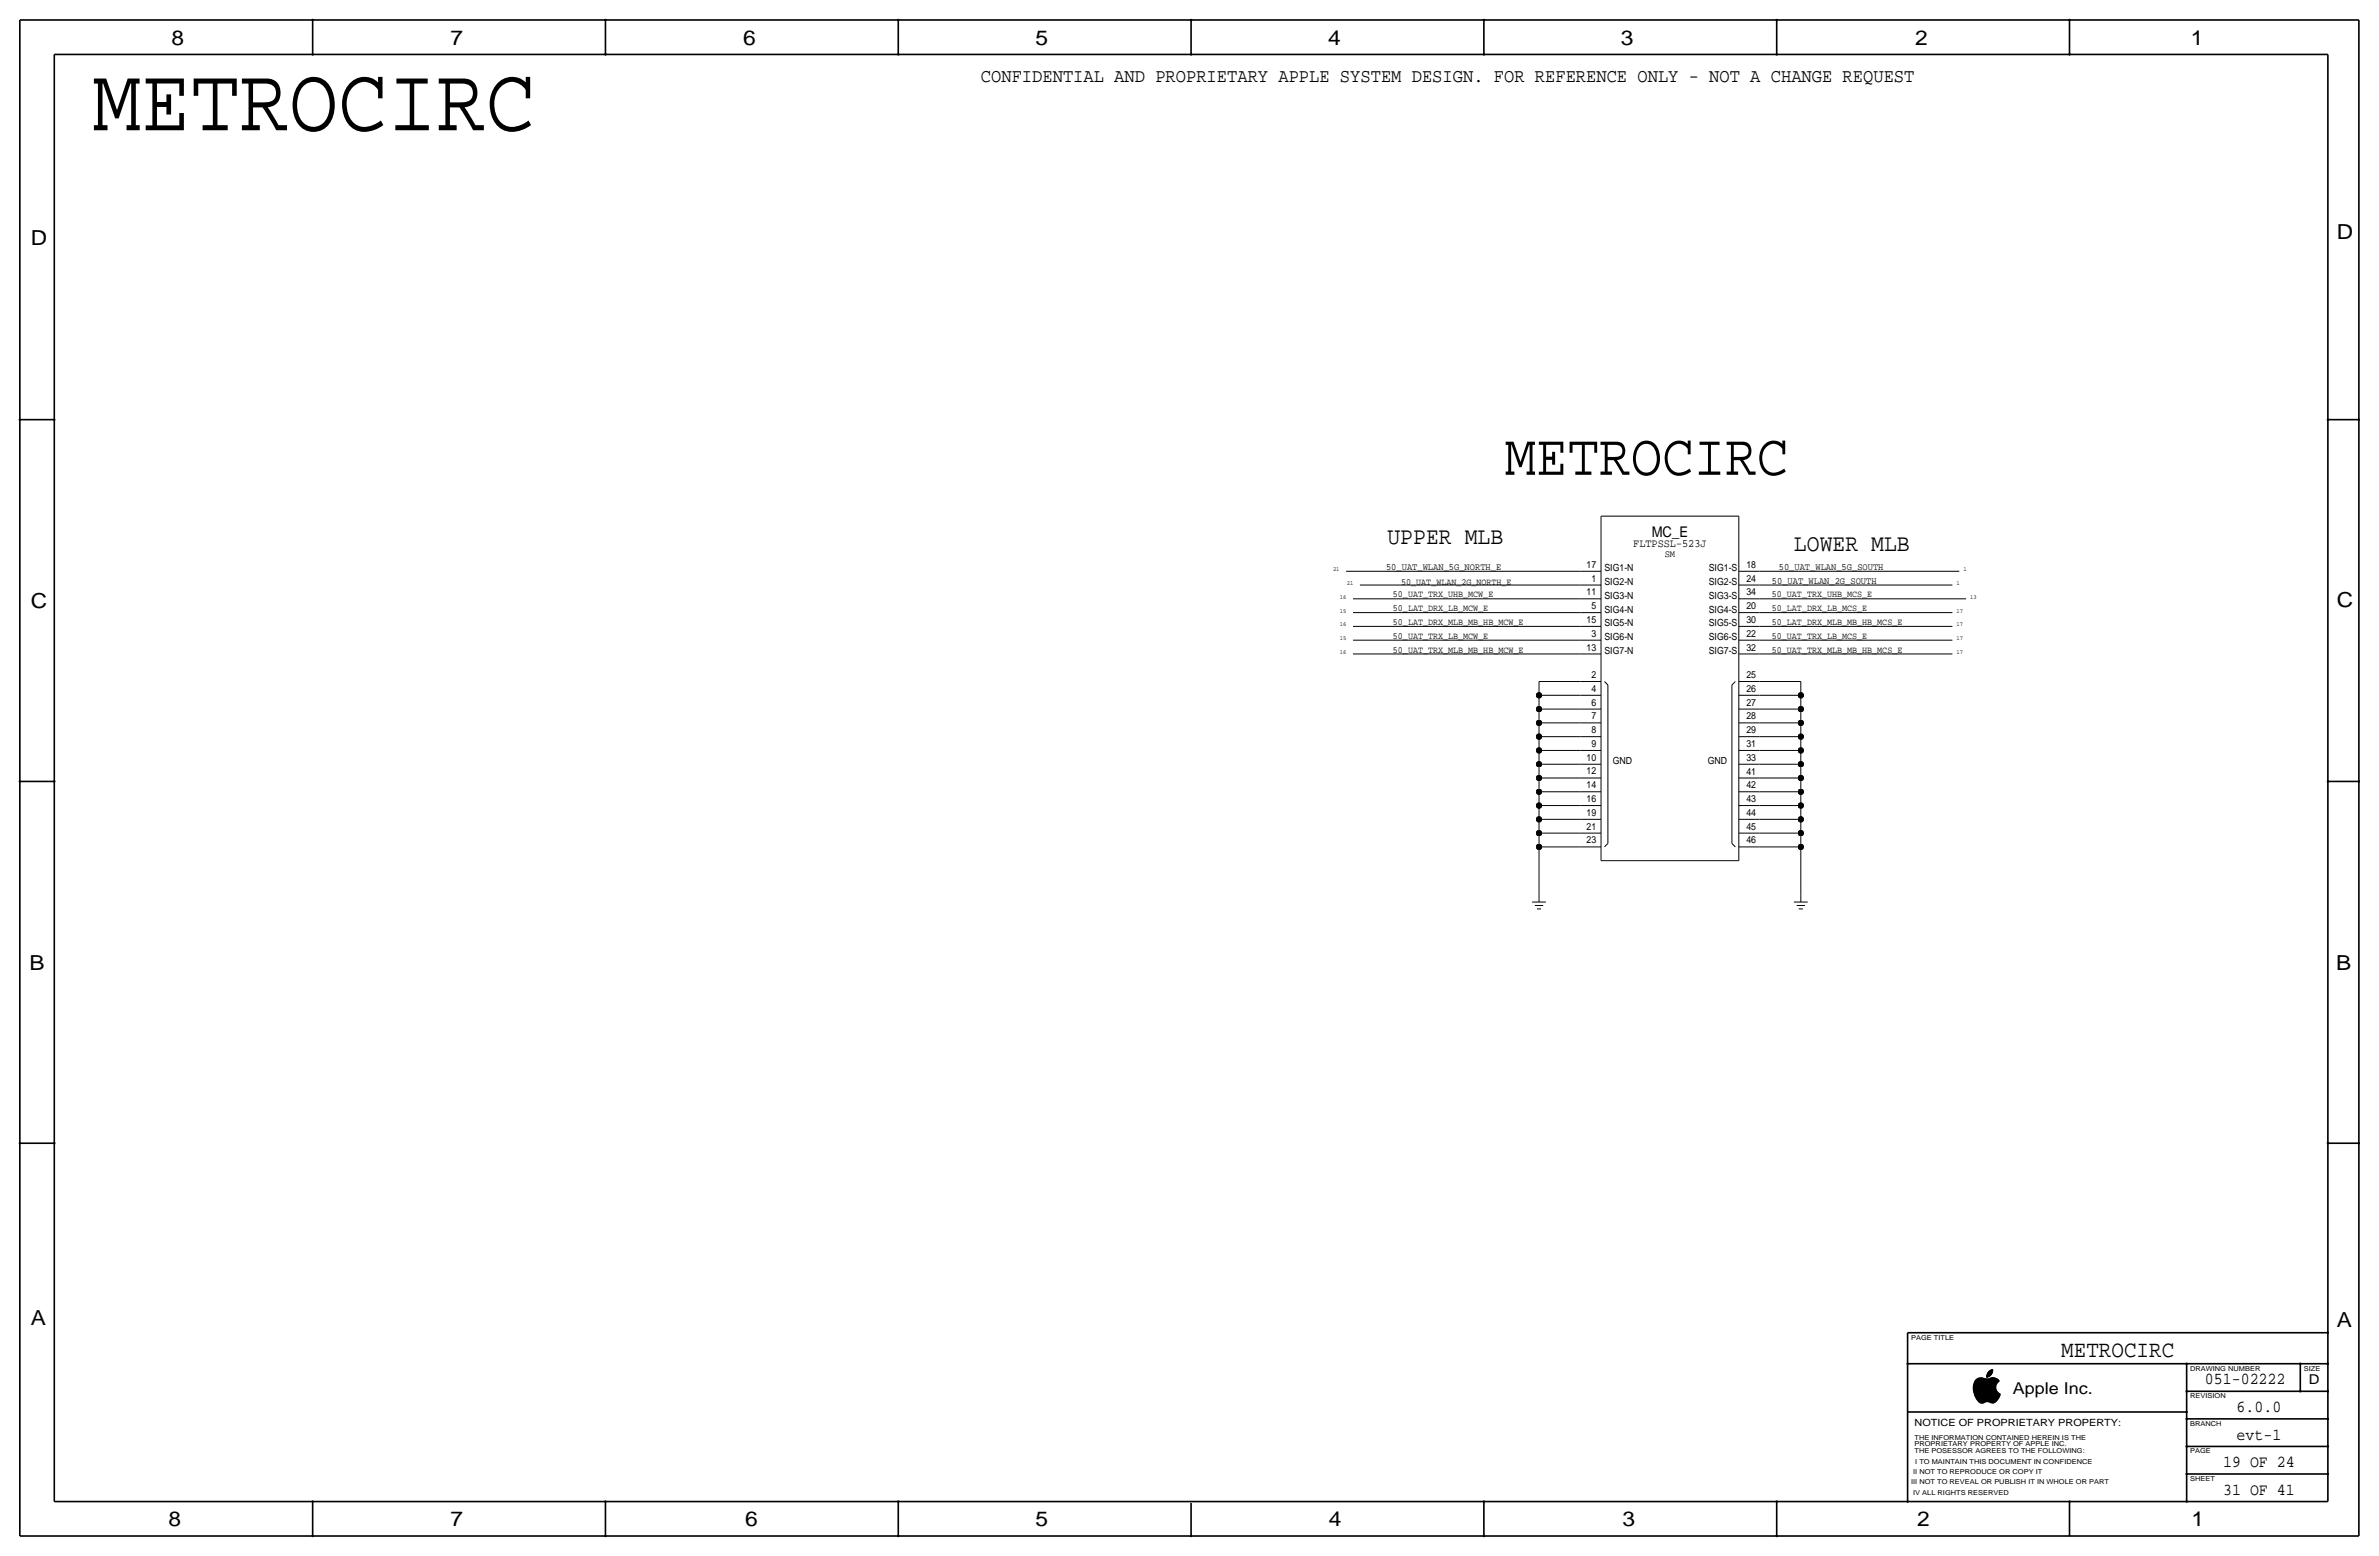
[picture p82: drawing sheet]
<svg xmlns="http://www.w3.org/2000/svg" width="877mm" height="574mm" viewBox="0 0 877 574" stroke-linecap="round" stroke-linejoin="round" font-family="sans-serif">
<defs><g id="words">
<text font-size="33.9" x="34" y="48">METROCIRC</text>
<text font-size="21.7" x="554.7" y="175">METROCIRC</text>
<g font-size="8.9">
<text x="511.5" y="200.4">UPPER MLB</text>
<text x="661.4" y="202.9">LOWER MLB</text>
</g>
<text font-size="8.6" x="759.9" y="500.1">METROCIRC</text>
<g font-size="7.6">
<text x="63.2" y="16.5">8</text>
<text x="166.1" y="16.5">7</text>
<text x="274" y="16.5">6</text>
<text x="381.7" y="16.5">5</text>
<text x="489.7" y="16.5">4</text>
<text x="597.6" y="16.5">3</text>
<text x="706.1" y="16.5">2</text>
<text x="807.7" y="16.5">1</text>
<text x="861.5" y="88.1">D</text>
<text x="11.4" y="90.4">D</text>
<text x="11.4" y="224.3">C</text>
<text x="861.5" y="223.8">C</text>
<text x="10.8" y="357.6">B</text>
<text x="861.3" y="357.4">B</text>
<text x="11.3" y="488.4">A</text>
<text x="861.5" y="489.2">A</text>
<text x="62.2" y="562.6">8</text>
<text x="166" y="562.6">7</text>
<text x="274.8" y="562.6">6</text>
<text x="381.7" y="562.6">5</text>
<text x="489.9" y="562.6">4</text>
<text x="598.1" y="562.6">3</text>
<text x="706.8" y="562.6">2</text>
<text x="807.9" y="562.6">1</text>
</g>
<text font-size="7.1" x="361.6" y="30.2">CONFIDENTIAL AND PROPRIETARY APPLE SYSTEM DESIGN. FOR REFERENCE ONLY - NOT A CHANGE REQUEST</text>
<g font-size="6.2">
<text x="812.9" y="510.3">051-02222</text>
<text x="824.6" y="520.4">6.0.0</text>
<text x="824.6" y="530.6">evt-1</text>
<text x="819.6" y="540.8">19 OF 24</text>
<text x="819.6" y="550.9">31 OF 41</text>
</g>
<text font-size="6" x="742.1" y="513.9">Apple Inc.</text>
<text font-size="5.4" x="608.9" y="197.9">MC_E</text>
<text font-size="5" x="851.2" y="510.3">D</text>
<text font-size="4.2" x="602.1" y="201.7">FLTPSSL-523J</text>
<text font-size="3.7" x="705.8" y="525.5">NOTICE OF PROPRIETARY PROPERTY:</text>
<g font-size="3.6">
<text x="584.9" y="209.3">17</text>
<text x="613.7" y="205.5">SM</text>
<text x="643.8" y="209.3">18</text>
<text x="511" y="210.1">50_UAT_WLAN_5G_NORTH_E</text>
<text x="586.7" y="214.4">1</text>
<text x="591.5" y="210.6">SIG1-N</text>
<text x="591.5" y="215.6">SIG2-N</text>
<text x="630" y="215.6">SIG2-S</text>
<text x="630" y="210.6">SIG1-S</text>
<text x="643.8" y="214.4">24</text>
<text x="653.2" y="215.1">50_UAT_WLAN_2G_SOUTH</text>
<text x="655.8" y="210">50_UAT_WLAN_5G_SOUTH</text>
<text x="584.9" y="219.5">11</text>
<text x="591.5" y="220.7">SIG3-N</text>
<text x="630" y="220.7">SIG3-S</text>
<text x="643.8" y="219.5">34</text>
<text x="586.7" y="224.5">5</text>
<text x="591.5" y="225.8">SIG4-N</text>
<text x="630" y="225.8">SIG4-S</text>
<text x="643.8" y="224.5">20</text>
<text x="584.9" y="229.6">15</text>
<text x="591.5" y="230.9">SIG5-N</text>
<text x="630" y="230.9">SIG5-S</text>
<text x="643.8" y="229.6">30</text>
<text x="584.9" y="239.8">13</text>
<text x="586.7" y="234.7">3</text>
<text x="591.5" y="236">SIG6-N</text>
<text x="630" y="236">SIG6-S</text>
<text x="643.8" y="239.8">32</text>
<text x="643.8" y="234.7">22</text>
<text x="591.5" y="241">SIG7-N</text>
<text x="630" y="241">SIG7-S</text>
<text x="586.7" y="249.9">2</text>
<text x="643.8" y="249.9">25</text>
<text x="586.7" y="255">4</text>
<text x="643.8" y="255">26</text>
<text x="586.7" y="260.1">6</text>
<text x="643.8" y="260.1">27</text>
<text x="586.7" y="265.1">7</text>
<text x="643.8" y="265.2">28</text>
<text x="586.7" y="275.3">9</text>
<text x="586.7" y="270.2">8</text>
<text x="643.8" y="275.3">31</text>
<text x="643.8" y="270.2">29</text>
<text x="584.9" y="280.4">10</text>
<text x="594.6" y="281.6">GND</text>
<text x="629.6" y="281.6">GND</text>
<text x="643.8" y="280.4">33</text>
<text x="584.9" y="285.5">12</text>
<text x="643.8" y="285.5">41</text>
<text x="584.9" y="290.6">14</text>
<text x="643.8" y="290.6">42</text>
<text x="584.9" y="295.6">16</text>
<text x="643.8" y="295.7">43</text>
<text x="584.9" y="305.8">21</text>
<text x="584.9" y="300.7">19</text>
<text x="643.8" y="305.8">45</text>
<text x="643.8" y="300.7">44</text>
<text x="584.9" y="310.9">23</text>
<text x="643.8" y="310.9">46</text>
</g>
<g font-size="3.5">
<text x="516.6" y="215.6">50_UAT_WLAN_2G_NORTH_E</text>
<text x="513.5" y="220.2">50_UAT_TRX_UHB_MCW_E</text>
<text x="653.2" y="220.2">50_UAT_TRX_UHB_MCS_E</text>
<text x="513.5" y="225.3">50_LAT_DRX_LB_MCW_E</text>
<text x="653.2" y="225.3">50_LAT_DRX_LB_MCS_E</text>
<text x="513.5" y="230.4">50_LAT_DRX_MLB_MB_HB_MCW_E</text>
<text x="653.2" y="230.4">50_LAT_DRX_MLB_MB_HB_MCS_E</text>
<text x="513.5" y="235.5">50_UAT_TRX_LB_MCW_E</text>
<text x="653.2" y="235.5">50_UAT_TRX_LB_MCS_E</text>
<text x="513.5" y="240.5">50_UAT_TRX_MLB_MB_HB_MCW_E</text>
<text x="653.2" y="240.5">50_UAT_TRX_MLB_MB_HB_MCS_E</text>
</g>
<g font-size="2.5">
<text x="704.5" y="493.8">PAGE TITLE</text>
<text x="807.4" y="505.2">DRAWING NUMBER</text>
<text x="849.3" y="505.2">SIZE</text>
<text x="807.4" y="515.4">REVISION</text>
<text x="807.4" y="525.5">BRANCH</text>
<text x="705.8" y="533.1">PROPRIETARY PROPERTY OF APPLE INC.</text>
<text x="705.8" y="530.6">THE INFORMATION CONTAINED HEREIN IS THE</text>
<text x="705.8" y="535.7">THE POSESSOR AGREES TO THE FOLLOWING:</text>
<text x="706.1" y="539.5">I TO MAINTAIN THIS DOCUMENT IN CONFIDENCE</text>
<text x="807.4" y="535.7">PAGE</text>
<text x="705.3" y="543.3">II NOT TO REPRODUCE OR COPY IT</text>
<text x="807.4" y="545.8">SHEET</text>
<text x="704.5" y="547.1">III NOT TO REVEAL OR PUBLISH IT IN WHOLE OR PART</text>
<text x="705.3" y="550.9">IV ALL RIGHTS RESERVED</text>
</g>
<g font-size="2.3">
<text x="491.4" y="210.6">21</text>
<text x="496.5" y="215.6">21</text>
<text x="721.3" y="215.6">1</text>
<text x="723.8" y="210.6">1</text>
<text x="494" y="220.7">16</text>
<text x="726.4" y="220.7">13</text>
<text x="494" y="225.8">15</text>
<text x="721.3" y="225.8">17</text>
<text x="494" y="230.9">16</text>
<text x="721.3" y="230.9">17</text>
<text x="494" y="236">15</text>
<text x="721.3" y="236">17</text>
<text x="494" y="241">16</text>
<text x="721.3" y="241">17</text>
</g>
</g></defs>
<g fill="none" stroke="#000" stroke-width=".37">
<path d="M590.2 190.2h50.8zM590.2 190.2v127zM641 190.2v127zM496.3 210.6h86.3zM501.3 215.6h81.3zM582.6 215.6h7.6zM582.6 210.6h7.6zM641 215.6h7.7zM641 210.6h7.7zM648.7 210.6h73.6zM648.7 215.6h71.1zM498.8 236h83.8z"/>
<path d="M498.8 230.9h83.8zM498.8 225.8h83.8zM498.8 220.7h83.8zM582.6 220.7h7.6zM582.6 230.9h7.6zM582.6 225.8h7.6zM582.6 236h7.6zM641 220.7h7.7zM641 236h7.7zM641 230.9h7.7zM641 225.8h7.7zM648.7 225.8h71.1z"/>
<path d="M648.7 230.9h71.1zM648.7 220.7h76.2zM648.7 236h71.1zM498.8 241h83.8zM567.4 256.3h15.2zM567.4 256.3v5.1zM567.4 251.2v5.1zM567.4 251.2h15.2zM582.6 241h7.6zM582.6 256.3h7.6zM582.6 251.2h7.6zM591.5 251.2l1.3 1.3z"/>
<path d="M592.8 252.5v58.4zM638.5 252.5v58.4zM638.5 252.5l1.3-1.3zM641 241h7.7zM641 256.3h7.7zM641 251.2h7.7zM648.7 241h71.1zM648.7 256.3h15.2zM648.7 251.2h15.2zM663.9 256.3v5.1zM663.9 251.2v5.1zM567.4 276.6h15.2z"/>
<path d="M567.4 271.5h15.2zM567.4 266.4h15.2zM567.4 261.4h15.2zM567.4 276.6v5.1zM567.4 271.5v5.1zM567.4 266.4v5.1zM567.4 261.4v5zM582.6 261.4h7.6zM582.6 266.4h7.6zM582.6 271.5h7.6zM582.6 276.6h7.6zM641 271.5h7.7z"/>
<path d="M641 266.4h7.7zM641 276.6h7.7zM641 261.4h7.7zM648.7 276.6h15.2zM648.7 271.5h15.2zM648.7 266.4h15.2zM648.7 261.4h15.2zM663.9 276.6v5.1zM663.9 271.5v5.1zM663.9 266.4v5.1zM663.9 261.4v5zM567.4 296.9h15.2z"/>
<path d="M567.4 291.8h15.2zM567.4 286.8h15.2zM567.4 281.7h15.2zM567.4 296.9v5.1zM567.4 291.8v5.1zM567.4 286.8v5zM567.4 281.7v5.1zM582.6 286.8h7.6zM582.6 281.7h7.6zM582.6 291.8h7.6zM582.6 296.9h7.6zM641 286.8h7.7z"/>
<path d="M641 281.7h7.7zM641 291.8h7.7zM641 296.9h7.7zM648.7 296.9h15.2zM648.7 291.8h15.2zM648.7 286.8h15.2zM648.7 281.7h15.2zM663.9 296.9v5.1zM663.9 291.8v5.1zM663.9 286.8v5zM663.9 281.7v5.1zM567.4 312.2h15.2z"/>
<path d="M567.4 307.1h15.2zM567.4 302h15.2zM567.4 312.2v17.7zM567.4 307.1v5.1zM567.4 302v5.1zM582.6 302h7.6zM582.6 307.1h7.6zM582.6 312.2h7.6zM590.2 317.2h50.8zM592.8 310.9l-1.3 1.3zM638.5 310.9l1.3 1.3zM641 302h7.7z"/>
<path d="M641 312.2h7.7zM641 307.1h7.7zM648.7 307.1h15.2zM648.7 312.2h15.2zM648.7 302h15.2zM663.9 307.1v5.1zM663.9 302v5.1zM663.9 312.2v17.7zM564.8 332.5h5.1zM565.9 333.8h3zM566.6 335h1.5zM567.4 329.9v2.6z"/>
<path d="M661.4 332.5h5zM662.4 333.8h3zM663.1 335h1.6zM663.9 329.9v2.6zM727.5 512.2h8.4zM727.5 512.3h8.4zM727.5 512.4h8.5zM727.5 511.2h8.2zM727.5 511.3h8.2zM727.5 511.5h8.2zM727.5 511.4h8.2zM727.5 512h8.3z"/>
<path d="M727.5 512.1h8.3zM727.5 511.7h8.3zM727.5 511.8h8.3zM727.5 511.6h8.3zM727.5 511.9h8.3zM727.5 511.1h8.3zM727.6 512.8h8.6zM727.6 510.8h8.2zM727.6 511h8.2zM727.6 510.9h8.2zM727.6 510.7h8.2zM727.6 512.5h8.4z"/>
<path d="M727.6 512.6h8.4zM727.6 512.7h8.5zM727.6 512.9h8.6zM727.6 510.6h8.3zM727.6 510.5h8.3zM727.6 513h8.7zM727.6 513.1h8.8zM727.7 513.2h8.8zM727.7 510.2h8.3zM727.7 510.4h8.2zM727.7 510.3h8.3zM727.7 513.4h9.1z"/>
<path d="M727.7 513.3h9zM727.7 510.1h8.3zM727.8 509.9h8.4zM727.8 513.5h9.1zM727.8 510h8.3zM727.8 513.6h9.2zM727.8 513.8h9.6zM727.8 509.8h8.5zM727.8 513.7h9.4zM727.9 513.9h9.5zM727.9 509.7h8.4zM727.9 509.6h8.5z"/>
<path d="M727.9 514.1h9.5zM727.9 514h9.5zM728 514.2h9.4zM728 509.5h8.5zM728 509.4h8.6zM728 509.3h8.7zM728 514.4h9.3zM728.1 509.2h8.8zM728.1 514.5h9.2zM728.1 514.6h9.1zM728.1 509.1h8.9zM728.2 514.7h9z"/>
<path d="M728.2 509h8.8zM728.2 514.8h9zM728.3 514.9h8.8zM728.3 508.9h8.7zM728.3 515h8.8zM728.3 508.8h8.6zM728.3 515.1h8.7zM728.4 508.7h8.4zM728.4 515.2h8.6zM728.5 515.3h8.4zM728.5 515.4h8.4zM728.5 508.6h8.2z"/>
<path d="M728.6 515.5h8.2zM728.6 508.5h7.9zM728.7 515.6h8zM728.7 515.7h8zM728.7 508.4h7.7zM728.8 515.8h7.7zM728.9 515.9h7.6zM728.9 508.3h3.1zM728.9 516h7.5zM729 508.2h2.6zM729 516.1h7.3zM729.1 516.2h7.1z"/>
<path d="M729.2 516.3h6.9zM729.2 508.1a4.7 4.7 0 0 0-1.2 6.3l1.8 2.6 .8 .2 1-.3M729.3 508.1h2.1zM729.3 516.4h6.7zM729.4 516.5h6.5zM729.5 516.6h6.3zM729.6 516.7h2.5zM729.6 507.9h1.4zM729.7 516.8h2.1zM729.8 516.9h1.9zM729.9 517h1.6zM730.2 517.1h1z"/>
<path d="M732.4 507.5h.6zM732.4 507.6h.4zM732.4 507.4h.8zM732.4 507.3h1zM732.4 507.1h1.3zM732.4 507h1.4zM732.4 507.2h1.2zM732.5 506.9h1.4zM732.5 506.8h1.5zM732.5 506.6h1.7zM732.5 506.7h1.6zM732.6 506.5h1.7z"/>
<path d="M732.6 506.4h1.7zM732.7 506.3h1.7zM732.7 506.2h1.7zM732.8 506.1h1.7zM732.8 506h1.7zM732.9 505.9h1.6zM733 505.8h1.6zM733.1 505.7h1.5zM733.1 508.3h3.1zM733.2 505.6h1.4zM733.2 516.7h2.5zM733.3 505.5h1.4z"/>
<path d="M733.4 508.2h2.6zM733.4 505.4h1.3zM733.6 505.3h1.1zM733.6 516.8h2zM733.6 508.1a2.99 2.99 0 0 1 3.5 1 2.71 2.71 0 0 0-1.3 2.5 2.71 2.71 0 0 0 1.7 2.3 3.5 3.5 0 0 1-3.1 3.2l-1.6-.4-1.1 .2M733.7 508.1h2.1zM733.7 508.1l-1.3 .2-1.9-.4-1.3 .2M733.7 505.2h1zM733.8 516.9h1.7zM733.9 505.1h.8zM733.9 507.9h1.6zM734 517h1.3z"/>
<path d="M734.1 505h.6zM734.3 507.8h.8zM734.3 504.9h.4zM734.3 517.1h.7zM734.7 504.7a2.81 2.81 0 0 0-2.3 3 2.71 2.71 0 0 0 2.3-2.9"/>
</g>
<g fill="#000" stroke="#000" stroke-width=".37">
<path d="M115.1 7.2h.4v.3h-.4zM115.1 19.9h.4v.3h-.4zM223 7.2h.4v.3h-.4zM223 19.9h.4v.3h-.4zM331 19.9h.4v.3h-.4zM331 7.2h.4v.3h-.4zM438.9 7.2h.4v.3h-.4zM438.9 19.9h.4v.3h-.4zM546.9 7.2h.4v.3h-.4zM546.9 19.9h.4v.3h-.4zM654.8 19.9h.4v.3h-.4zM654.8 7.2h.4v.3h-.4z"/>
<path d="M762.8 19.9h.4v.3h-.4zM762.8 7.2h.4v.3h-.4zM7.1 154.5h.4v.4h-.4zM19.8 154.5h.4v.4h-.4zM858 154.5h.4v.4h-.4zM869.5 154.5h.3v.4h-.3zM7.1 287.9h.4v.3h-.4zM19.8 287.9h.4v.3h-.4zM858 287.9h.4v.3h-.4zM869.5 287.9h.3v.3h-.3zM7.1 421.2h.4v.4h-.4zM19.8 421.2h.4v.4h-.4z"/>
<path d="M858 421.2h.4v.4h-.4zM869.5 421.2h.3v.4h-.3zM858 491.1h.4v.3h-.4zM703.1 502.5h.4v.3h-.4zM806 502.5h.3v.3h-.3zM806 512.7h.3v.3h-.3zM847.9 512.7h.3v.3h-.3zM847.9 502.5h.3v.3h-.3zM858 502.5h.4v.3h-.4zM858 512.7h.4v.3h-.4zM806 520.3h.3v.3h-.3zM806 522.8h.3v.4h-.3z"/>
<path d="M806 533h.3v.3h-.3zM858 522.8h.4v.4h-.4zM858 533h.4v.3h-.4zM115.1 553.3h.4v.3h-.4zM223 553.3h.4v.3h-.4zM331 553.3h.4v.3h-.4zM546.9 553.3h.4v.3h-.4zM654.8 553.3h.4v.3h-.4zM703.1 553.3h.4v.3h-.4zM762.8 553.3h.4v.3h-.4zM806 543.1h.3v.4h-.3zM806 553.3h.3v.3h-.3z"/>
<path d="M858 543.1h.4v.4h-.4zM115.1 566h.4v.3h-.4zM223 566h.4v.3h-.4zM331 566h.4v.3h-.4zM438.9 566h.4v.3h-.4zM546.9 566h.4v.3h-.4zM654.8 566h.4v.3h-.4z"/>
<circle cx="567.4" cy="256.3" r="1.02"/>
<circle cx="663.9" cy="256.3" r="1.02"/>
<circle cx="567.4" cy="271.5" r="1.02"/>
<circle cx="567.4" cy="276.6" r="1.02"/>
<circle cx="567.4" cy="266.4" r="1.02"/>
<circle cx="567.4" cy="261.4" r="1.02"/>
<circle cx="663.9" cy="266.4" r="1.02"/>
<circle cx="663.9" cy="276.6" r="1.02"/>
<circle cx="663.9" cy="261.4" r="1.02"/>
<circle cx="663.9" cy="271.5" r="1.02"/>
<circle cx="567.4" cy="281.7" r="1.02"/>
<circle cx="567.4" cy="286.8" r="1.02"/>
<circle cx="567.4" cy="291.8" r="1.02"/>
<circle cx="567.4" cy="296.9" r="1.02"/>
<circle cx="663.9" cy="286.8" r="1.02"/>
<circle cx="663.9" cy="281.7" r="1.02"/>
<circle cx="663.9" cy="291.8" r="1.02"/>
<circle cx="663.9" cy="296.9" r="1.02"/>
<circle cx="567.4" cy="302" r="1.02"/>
<circle cx="567.4" cy="307.1" r="1.02"/>
<circle cx="567.4" cy="312.2" r="1.02"/>
<circle cx="663.9" cy="302" r="1.02"/>
<circle cx="663.9" cy="312.2" r="1.02"/>
<circle cx="663.9" cy="307.1" r="1.02"/>
</g>
<g fill="none" stroke="#000" stroke-width=".6" stroke-linecap="butt">
<path d="M7.3 7.4v558.8zM7.3 7.4h862.3zM115.3 7.4v12.7zM223.2 7.4v12.7zM331.2 7.4v12.7zM439.1 7.4v12.7zM547.1 7.4v12.7zM655 7.4v12.7zM763 7.4v12.7zM869.6 7.4v558.8zM20 20.1v533.4zM20 20.1h838.2z"/>
<path d="M858.2 20.1v533.4zM7.3 154.7h12.7zM858.2 154.7h11.4zM7.3 288h12.7zM858.2 288h11.4zM7.3 421.4h12.7zM858.2 421.4h11.4zM703.3 491.2v62.3zM703.3 491.2h154.9zM703.3 502.7h154.9zM806.1 502.7v50.8zM806.1 512.8h52.1z"/>
<path d="M848.1 502.7v10.1zM703.3 520.4h102.8zM806.1 533.1h52.1zM806.1 523h52.1zM20 553.5h838.2zM115.3 553.5v12.7zM223.2 553.5v12.7zM331.2 553.5v12.7zM439.1 554v12.2zM547.1 553.5v12.7zM655 553.5v12.7zM763 553.5v12.7z"/>
<path d="M806.1 543.3h52.1zM7.3 566.2h862.3z"/>
</g>
<use href="#words"/>
</svg>
